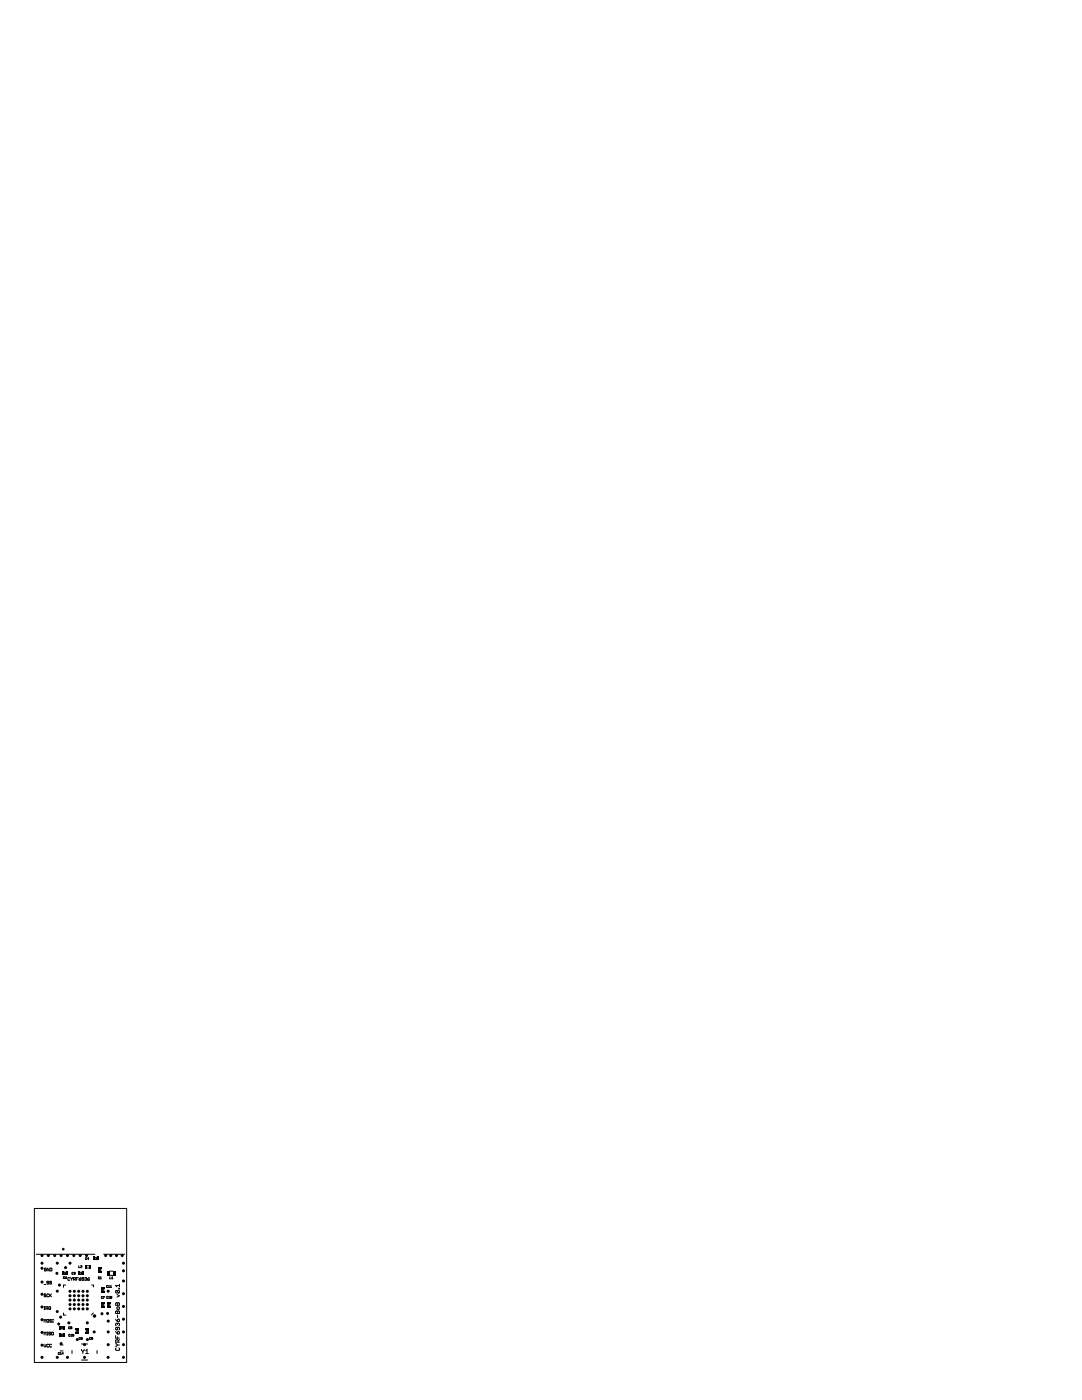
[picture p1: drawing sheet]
<svg xmlns="http://www.w3.org/2000/svg" width="216mm" height="279mm" viewBox="0 0 216 279" stroke-linecap="round" stroke-linejoin="round" font-family="sans-serif">
<g fill="none" stroke="#000" stroke-width=".2">
<path d="M6.9 241.2h18.4v30.7h-18.4zM7.2 250.3h11.7M8.8 256.4h.4M9.2 258.3h-.4l.4 .3-.1 .2-.3-.1M9.2 253.2h-.3v.4h.2l.1-.2h-.1M9.7 255.8h-.4l.4 .3-.1 .2-.3-.1M9.7 258.3h-.4v.4h.4M9.8 253.1v.5l-.4-.5v.5M9.9 258.2v.6M10 253.1l.4 .1-.1 .4h-.3zM10 258.5l.3 .3M10.3 255.8h-.4l.4 .3-.1 .2-.3-.1"/>
<path d="M10.3 258.2l-.4 .4M12.7 254.4h.5M12.7 253.9h.5M12.9 254.9h-.3l.1 .3 .2-.1M13 255l.3 .1-.2 .1zM13.1 256.5h-.4v.4M13.3 254.8l-.3 .2M13.9 255.1h-.4v.3h.4M14.1 255l.2 .2M14.3 255.2v.3M14.5 255l-.2 .2M14.6 254h-.2v.3l.2-.1"/>
<path d="M14.7 255.3h.2l.1-.2-.3-.1v.5M14.7 254l.2-.1v.2M14.9 255.3l.1 .2M14.9 254.1h.1M14.9 254.1v.2l-.2-.1M15.2 255.2h.2M15.6 255h-.4v.5M15.7 252.6v.4h.3M15.8 255.2h.3l.1 .2-.3 .1zM16 254.4h.5M16 253.9h.5M16.1 252.7h.2l-.2 .3h.2"/>
<path d="M16.2 255l-.4 .2M16.7 255.2h-.3v-.2l.3 .1v.3h-.3M16.9 255.1l.3-.1v.2M17.1 255.2h.1M17.2 255.2v.3l-.3-.1M17.3 252.6h.5M17.3 253.1h.5M17.3 251.1h-.2l.1 .3 .1-.1M17.5 255.2h.3v.2l-.2 .1zM17.7 251.2h-.2l.2-.2v.4M17.8 255l-.3 .2M18.3 256.5h.4v.3"/>
<path d="M19 251.4h.5M19 250.9h.5M19.7 253.2v.5M19.9 254.9h-.3v.3h.3M20 255.2h.2M20 255l.1-.2v.4M20.1 253.2v.5M20.3 257.2v.5M20.5 258.8h-.3l.1 .3h.2M20.6 258.7h.3l-.3 .4M20.7 250.3h4.2M20.7 257.2v.5"/>
<path d="M21.5 256.6h-.2v.3h.2M21.6 258.8h-.3v.2h.3M21.6 256.9h.3M21.6 256.7l.2-.1v.3M21.7 258.9l.1-.2v.4M21.7 259.1h.2M21.8 254.5h.7M21.8 253.7h.7M21.9 254.8v.4h.3M22 256.9h.3M22 256.7l.1-.1v.3M22.3 255.2h.2"/>
<path d="M22.3 255l.1-.2v.4M22.3 258.8v.2h-.3M22.3 258.8h-.3v.2M22.3 258.8l-.3 .2M23.2 257.5l-.1 .4 .6 .1M23.2 260l.3 .1 .2-.1 .1 .5h-.7zM23.2 257.5h.5l.1 .2-.1 .3M23.2 257.5l.5 .5M23.3 258.4l.5 .2-.5 .3M23.7 257.1l.1 .1zM23.8 256.3v.5M23.8 256.6h-.7l.2 .2"/>
<path d="M8.8 260.8h.2M8.8 266.4v-.5l.2 .1 .2-.1v.5M8.8 263.9v-.6l.2 .2 .2-.2v.6M8.8 268.3v.3l.2 .2 .2-.2v-.3M8.8 261.3h.2M8.9 260.8v.5M9.2 261.2h.2l.1-.3-.3-.1v.5M9.3 261.2l.2 .1M9.3 266.4h.2M9.3 263.4h.4l-.1 .5-.3-.1zM9.3 265.9h.2M9.4 265.9v.5"/>
<path d="M9.7 268.4h-.4v.3h.4M9.7 260.9h.4l-.1 .4-.3-.1zM9.9 261.2l.2 .1M10.1 266h-.4l.4 .2-.1 .2-.3-.1M10.3 263.4h-.4l.4 .3-.1 .2-.3-.1M10.3 268.4h-.4v.3h.4M10.3 266h.4l-.1 .4-.3-.1zM10.5 263.3h.2M10.5 263.9h.2M10.6 263.3v.6M11.9 270h-.3v.2h.3M12 268.4h.6"/>
<path d="M12 269.6h.6M12 270.3h.2M12 270.1l.1-.2v.4M12.1 266.2h.5M12.1 266.7h.5M12.1 265.2h.5M12.1 264.7h.5M12.6 270.1h-.2l.2-.2v.4M12.7 262v.5h.4M14 264.9h-.3l.1 .3 .2-.1M14 266.4h-.3l.1 .3 .2-.1M14.1 266.7h.3"/>
<path d="M14.1 266.4l.1-.1v.4M14.1 265v.2l.2-.1v-.1M14.1 265v-.2l.2 .1v.1M14.1 265h.2M14.4 269.5v.6M14.7 266.3h-.2v.2h.2v.2l-.2-.1M15.2 265.4v.5M15.6 265.4v.5M16 267h-.2v.3l.2-.1M16.3 269.3l.2 .4M16.3 268.2h1.2M16.3 271.4h1.2"/>
<path d="M16.4 266.9h-.2v.2h.2v.2l-.2-.1M16.5 269.7v.4M16.8 269.3l-.3 .4M17.1 269.6l.3-.3v.8M17.1 270.1h.5M17.2 265.4v.5M17.6 265.4v.5M18.1 267h-.2v.3l.2-.1M18.5 267.1h-.2v-.2l.2 .1v.2h-.3M18.6 262l-.4 .4M19.4 269.5v.6M20.3 260.2v.5"/>
<path d="M20.7 260.2v.5M21.5 260.2v.5M21.9 260.2v.5M23.1 266.5v.5h.7M23.1 268.2l.4 .2M23.1 265.7l.4 .5M23.1 263.3l.4 .5M23.2 269l-.1 .1 .1 .4 .6-.1-.1-.4M23.2 261.6l.3 .2 .2-.2 .1 .5h-.7zM23.5 264.2l-.2-.1-.2 .1 .1 .4M23.5 264.9v.4l-.2 .1-.2-.1 .1-.4h.5l.1 .1-.1 .4M23.5 260.8l.3 .1-.1 .4-.4-.1z"/>
<path d="M23.5 263.4l.2-.1 .1 .3-.3 .2zM23.5 264.2l.1-.1 .2 .1-.1 .4M23.5 265.8l.2-.1 .1 .4-.3 .1zM23.5 268.4l-.4 .3M23.5 268.4h.3M23.5 260.1v.4M23.5 261.8v.3M23.5 262.4v.6M23.5 264.2v.1M23.5 266.8v.2M23.6 267.9l-.1-.5-.4 .1v.4h.7M23.8 267.4l-.2 .2"/>
</g>
<circle cx="18.8" cy="262.6" r=".1" fill="none" stroke="#000" stroke-width=".5"/>
<path d="M13 254.1v.1M16.2 254.1v.1M19.2 251.1v.1M19.9 253.5h.1M20.5 257.4h.1M12.4 264.9v.1M12.4 266.4v.1M15.4 265.6h.1M17.4 265.6h.1M20.5 260.5h.1M21.7 260.5h.1" fill="none" stroke="#000" stroke-width=".41"/>
<g fill="#000">
<path d="M12.4 253.8h.3v.6h-.3zM13.2 253.8h.3v.6h-.3zM15.7 253.8h.3v.6h-.3zM16.5 253.8h.3v.6h-.3zM17 252.5h.3v.6h-.3zM17.8 252.5h.3v.6h-.3zM18.7 250.9h.3v.6h-.3zM19.5 250.9h.3v.6h-.3zM19.6 253.7h.6v.3h-.6zM19.6 252.9h.6v.3h-.6zM20.2 257.7h.6v.3h-.6zM20.2 256.9h.6v.3h-.6z"/>
<path d="M21.3 253.6h.5v1h-.5zM22.5 253.6h.5v1h-.5zM11.8 266.2h.3v.6h-.3zM11.8 264.7h.3v.6h-.3zM12.6 266.2h.3v.6h-.3zM12.6 264.7h.3v.6h-.3zM15.1 265.1h.6v.3h-.6zM15.1 265.9h.6v.3h-.6zM17.1 265.1h.6v.3h-.6zM17.1 265.9h.6v.3h-.6zM20.2 260.7h.6v.3h-.6zM20.2 259.9h.6v.3h-.6z"/>
<path d="M21.4 259.9h.6v.3h-.6zM21.4 260.7h.6v.3h-.6z"/>
<circle cx="8.4" cy="252.1" r=".3"/>
<circle cx="8.4" cy="258.3" r=".3"/>
<circle cx="8.4" cy="253.1" r=".3"/>
<circle cx="8.4" cy="250.6" r=".3"/>
<circle cx="8.4" cy="255.9" r=".3"/>
<circle cx="9.7" cy="250.6" r=".3"/>
<circle cx="10.9" cy="250.6" r=".3"/>
<circle cx="11.4" cy="254.1" r=".3"/>
<circle cx="11.4" cy="252.1" r=".3"/>
<circle cx="11.4" cy="257.7" r=".3"/>
<circle cx="11.9" cy="256.5" r=".3"/>
<circle cx="12.2" cy="250.6" r=".3"/>
<circle cx="12.6" cy="249.3" r=".27"/>
<circle cx="13.1" cy="253" r=".3"/>
<circle cx="13.5" cy="250.6" r=".3"/>
<circle cx="14" cy="252.1" r=".3"/>
<circle cx="14" cy="257.7" r=".3"/>
<circle cx="14" cy="258.6" r=".3"/>
<circle cx="14" cy="259.5" r=".3"/>
<circle cx="14.7" cy="250.6" r=".3"/>
<circle cx="14.8" cy="257.7" r=".3"/>
<circle cx="14.8" cy="258.6" r=".3"/>
<circle cx="14.8" cy="259.5" r=".3"/>
<circle cx="15.7" cy="257.7" r=".3"/>
<circle cx="15.7" cy="258.6" r=".3"/>
<circle cx="15.7" cy="259.5" r=".3"/>
<circle cx="16" cy="250.6" r=".3"/>
<circle cx="16.6" cy="257.7" r=".3"/>
<circle cx="16.6" cy="258.6" r=".3"/>
<circle cx="16.6" cy="259.5" r=".3"/>
<circle cx="17.3" cy="250.6" r=".3"/>
<circle cx="17.4" cy="257.7" r=".3"/>
<circle cx="17.4" cy="258.6" r=".3"/>
<circle cx="17.4" cy="259.5" r=".3"/>
<circle cx="21.1" cy="250.6" r=".3"/>
<circle cx="21.6" cy="257.7" r=".3"/>
<circle cx="22.1" cy="250.6" r=".3"/>
<circle cx="23.2" cy="250.6" r=".3"/>
<circle cx="24.4" cy="250.6" r=".3"/>
<circle cx="24.6" cy="252.1" r=".3"/>
<circle cx="24.6" cy="253.6" r=".3"/>
<circle cx="24.6" cy="255.7" r=".3"/>
<circle cx="24.6" cy="258.2" r=".3"/>
<circle cx="8.4" cy="263.4" r=".3"/>
<circle cx="8.4" cy="268.5" r=".3"/>
<circle cx="8.4" cy="260.8" r=".3"/>
<circle cx="8.4" cy="265.9" r=".3"/>
<circle cx="8.4" cy="270.9" r=".3"/>
<circle cx="11.4" cy="270.9" r=".3"/>
<circle cx="11.4" cy="261.7" r=".3"/>
<circle cx="11.7" cy="264.2" r=".3"/>
<circle cx="12.1" cy="262.9" r=".3"/>
<circle cx="12.2" cy="268.1" r=".3"/>
<circle cx="13.5" cy="270.9" r=".3"/>
<circle cx="13.7" cy="264" r=".3"/>
<circle cx="14" cy="260.3" r=".3"/>
<circle cx="14" cy="261.2" r=".3"/>
<circle cx="14.8" cy="260.3" r=".3"/>
<circle cx="14.8" cy="261.2" r=".3"/>
<circle cx="15.4" cy="267.3" r=".3"/>
<circle cx="15.7" cy="260.3" r=".3"/>
<circle cx="15.7" cy="261.2" r=".3"/>
<circle cx="16.6" cy="260.3" r=".3"/>
<circle cx="16.6" cy="261.2" r=".3"/>
<circle cx="16.9" cy="268.4" r=".3"/>
<circle cx="16.9" cy="270.9" r=".3"/>
<circle cx="17.4" cy="260.3" r=".3"/>
<circle cx="17.4" cy="264" r=".3"/>
<circle cx="17.4" cy="261.2" r=".3"/>
<circle cx="17.4" cy="267.3" r=".3"/>
<circle cx="18.8" cy="265.8" r=".3"/>
<circle cx="20.3" cy="262.2" r=".3"/>
<circle cx="21.5" cy="262.1" r=".3"/>
<circle cx="21.6" cy="270.9" r=".3"/>
<circle cx="21.6" cy="265.8" r=".3"/>
<circle cx="21.6" cy="268.4" r=".3"/>
<circle cx="21.6" cy="263.7" r=".3"/>
<circle cx="24.6" cy="268.4" r=".3"/>
<circle cx="24.6" cy="265.8" r=".3"/>
<circle cx="24.6" cy="263.3" r=".3"/>
<circle cx="24.6" cy="260.7" r=".3"/>
<circle cx="24.6" cy="270.9" r=".3"/>
</g>
</svg>
